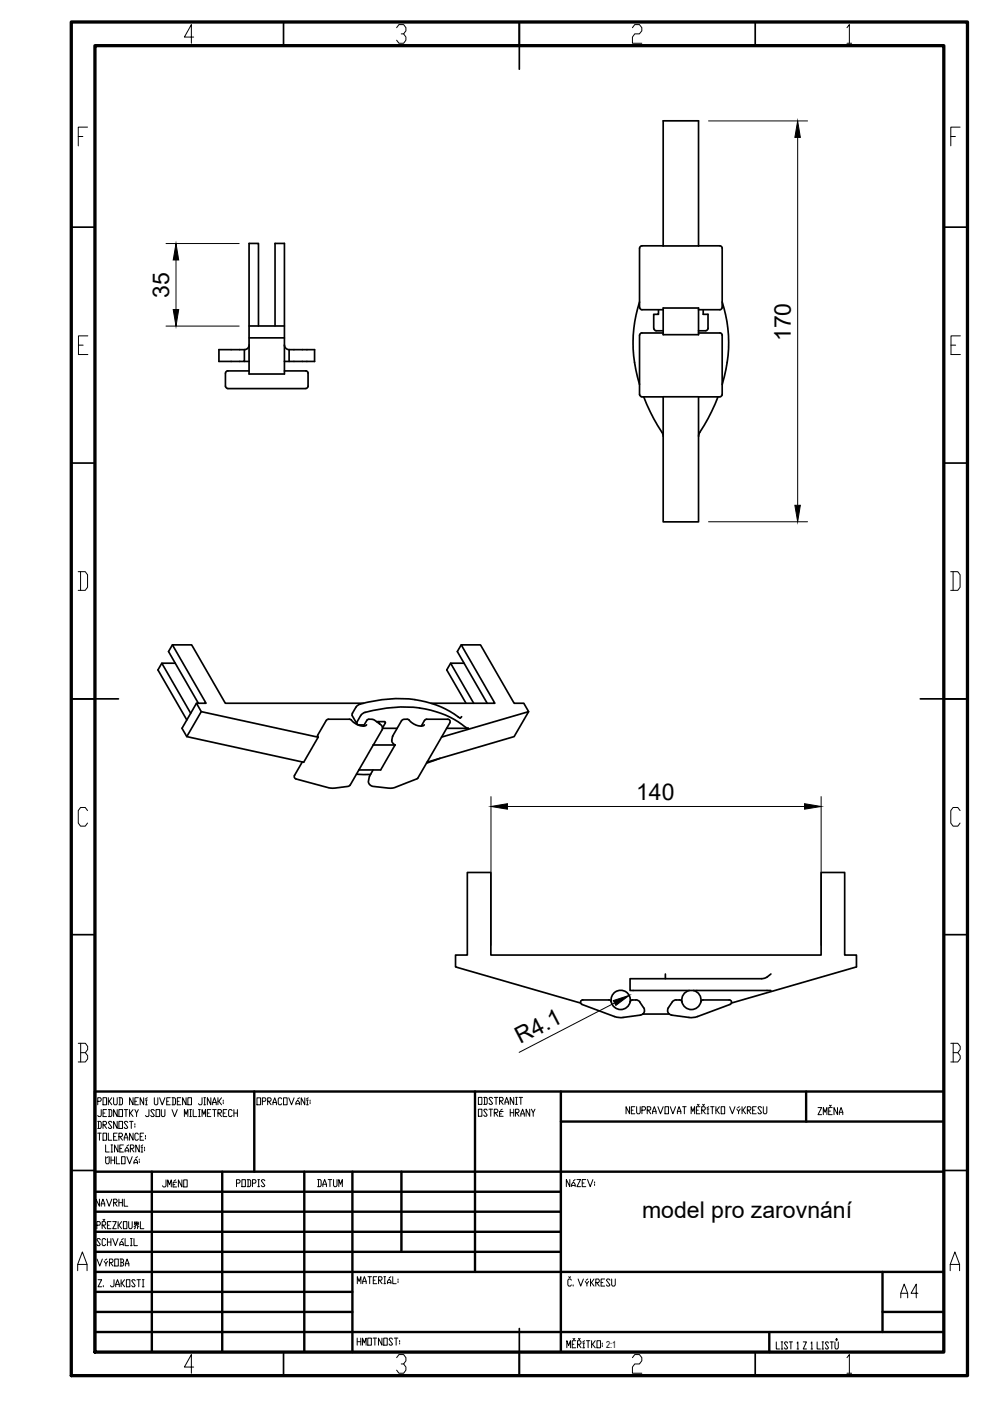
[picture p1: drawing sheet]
<svg xmlns="http://www.w3.org/2000/svg" width="210mm" height="297mm" viewBox="0 0 210 297" stroke-linecap="round" stroke-linejoin="round" font-family="sans-serif">
<defs><g id="words">
<g font-size="4.9">
<text x="35.9" y="63.1" transform="rotate(-90 35.9 63.1)">35</text>
<text x="167.7" y="72.4" transform="rotate(-90 167.7 72.4)">170</text>
<text x="134.9" y="169.5">140</text>
<text x="110.3" y="221.4" transform="rotate(-27 110.3 221.4)">R4.1</text>
<text x="136.1" y="258.2">model pro zarovnání</text>
</g>
<text font-size="2.1" x="128.5" y="285.8">2:1</text>
</g></defs>
<!-- layer: Visible -->
<g fill="none" stroke="#000" stroke-width=".36">
<path d="M140.6 25.6h7.5v26.5h-7.5zM140.6 52.1h-4.5l-.4 .3-.1 12.8M148.1 52.1h4.5l.5 .3v12.8M46.4 74.1h5.4v2.5h-5.4zM48.3 78.6h4.5M48.3 78.6l-.2 .1-.3 .4v2.7l.1 .3 .4 .3h16.5l.3-.1 .2-.4v-2.8v-.2l-.5-.3M51.8 76.6h1M52.8 69.1h7.5M52.8 71.6h7.5M52.8 73.1a1.01 1.01 0 0 1-1 1M54.8 69.1v-17.5h-2v27.7h7.5v-27.7h-2v17.5M60.3 73.1a1.01 1.01 0 0 0 1 1"/>
<path d="M60.3 78.6h4.5M60.3 76.6h1M61.3 74.1h5.4v2.5h-5.4zM135.6 64a28.4 28.4 0 0 0 0 17.5M135.6 65.2l.1 .2 .4 .3h4.5M136.1 70.6h4.5M136.1 70.6h-.2l-.3 .5v12.5l.1 .3 .4 .2h16.8l.2-.5v-12.5a.5 .5 0 0 0-.5-.5M138.6 69.6l.1 .3 .4 .2M139.1 70.1h1.5M139.6 65.7v.9h-1v3M140.6 65.3h7.5v5.7h-7.5zM148.1 70.1h1.5"/>
<path d="M148.1 70.6h4.5M149.1 65.7v.9h1v3M150.1 69.6l-.2 .4-.3 .1M153.1 64a28.4 28.4 0 0 1 0 17.5M153.1 65.2l-.2 .4-.3 .1h-4.5M136.5 84.1l2.1 4.7 1.8 2.9M140.4 91.7l.2 .8M140.6 84.1v26.5h7.5v-26.5M148.4 91.7l-.3 .8M152.2 84.1l-2.1 4.7-1.7 2.9M36.6 136.7l-.9 1.4 6.4 11M97.8 136.7l-.8 1.4 6.3 11"/>
<path d="M34.3 140.6l-.8 1.4 6.1 10.6M37.2 140.6h-2.9l6.1 10.6M41.7 149.1l-3.1 5.3 1 1.8 24.8 5.4 3.1-5.3-24.8-5.4-1-1.8h2l-7.1-12.4h4l7.2 12.4h29.3M42.7 150.9l-3.1 5.3M67.4 155.9l.1 .4M69.6 152.5h4.5l1.9 1.2 1.1 .3 .6-.3M69.6 152.5l-.4 .2-1.9 3.2M74.7 151.7l1 1.8M77.1 154l.8-1.4 1-.1 .6 .2 1.5 1.3 .1 .6-1.9 3.3M77.4 151a25.6 25.6 0 0 1 18 1l2.6 1.6a1.77 1.77 0 0 0 1.3 .8h-4.6M77.4 151l-.7 .5-1 1.8 .2 .3 1.3 .1M79.1 158h4.7l-3.1 5.2h-4.6z"/>
<path d="M79.8 153h1.8l.1 .3-.6 1M80.2 153l.3 .5M81.1 154.4h3.1M83.2 156.1l-.1 .9a1.07 1.07 0 0 0 .7 .9M83.3 156l-.1 .1M86.7 152.7l1 .8 1 .4h.8l.5-.2M86.8 152.7l-.4-.2-1.1 .1-2 3.4M88 148.3a21.7 21.7 0 0 1 9.4 3.9h.2l.3-.3M88 148.3a27.8 27.8 0 0 0-12.1 1.2l-1.2 1.7v.5M90.4 152.5h4.5l.4 .1 .1 .5-6.9 11.9-5.3 2.1-4.1-.4-.7-.3-.3-.6 .2-1.2 .8-1.4M90.5 152.5l-.5 .2-.7 1.3M91.4 149.1h13.5l-7.1-12.4h4.1l7.1 12.4h2.1l1 1.8"/>
<path d="M93.6 156.3l18.5-5.4-3.1 5.3-18.4 5.4M95.5 140.6l-.8 1.4 4.1 7.1M98.4 140.6h-2.9l4.9 8.5M64.1 161.6l-1.7 2.9 .1 .5 .2 .1M75.6 164.1l3 .1M76.1 163.2l-1.9 3.3-.5 .2-2.7 .4h-1.2l-7.1-2M93.3 160.8l-2.9 1M123.1 212.7l-26.5-7.7v-2.5h2.5v-17.5h5v17.5h70v-17.5h5v17.5h2.5v2.5l-26.5 7.7M123.6 212h5.5M123.6 212a.5 .5 0 0 0-.5 .4 .5 .5 0 0 0 .3 .6l7.6 2.7h1.1l3.7-.5M129.1 212l.5 .4M129.6 212.4a2.04 2.04 0 0 0 2 1.6 2.04 2.04 0 0 0 2-1.6"/>
<path d="M133.6 212.4a2.04 2.04 0 0 0-2-2.4 2.04 2.04 0 0 0-2 2.4M134.1 212h.7M134.1 212l-.5 .4M134.8 212l.7 .2 1 1.5M136.3 215h5.6M136.5 213.7a1.01 1.01 0 0 1-.7 1.5M141.1 206.5v1M143.4 212h.7M143.4 212l-.7 .2-1 1.5M144.1 212l.5 .4M144.6 212.4a2.04 2.04 0 0 0 2 1.6 2.04 2.04 0 0 0 2-1.6M146.1 210a2.04 2.04 0 0 0-1.5 2.4"/>
<path d="M147 210a2.04 2.04 0 0 1 1.6 2.4M149.1 212h5.5M149.1 212l-.5 .4M154.6 212a.5 .5 0 0 1 .5 .4 .5 .5 0 0 1-.3 .6l-7.6 2.7-.7 .1-4.1-.6a1.01 1.01 0 0 1-.7-1.5M163.4 206.5a2.94 2.94 0 0 1-1.9 1h-27.9v2.5h29.8"/>
</g>
<!-- layer: FD_Dimensions -->
<path d="M150.2 25.6h21M169.1 29.1v78M35.2 51.6h15.5M37.3 55.1v10.5M35.2 69.1h15.5M150.2 110.6h21M104.1 168.9v31.5M107.6 171h63M174.1 168.9v31.5M130.3 212.6l-20.2 10.5" fill="none" stroke="#000" stroke-width=".21"/>
<path d="M169.1 25.6l.6 3.5h-1.2zM37.3 51.6l.6 3.5h-1.2zM36.7 65.6h1.2l-.6 3.5zM168.5 107.1h1.2l-.6 3.5zM104.1 171l3.5-.6v1.2zM170.6 170.4l3.5 .6-3.5 .6zM130 212.1l3.4-1.1-2.8 2.2z" fill="#000" stroke="#000" stroke-width=".21"/>
<!-- layer: TITLEBLOCK -->
<g fill="none" stroke="#000" stroke-width=".51">
<path d="M53.9 231.4v17M100.7 231.4v38.3M118.9 231.4v55.3M118.9 237.8h81.2M170.9 231.4v6.4M200.1 231.4h-180v55.3M20.1 248.4h180M20.1 256.9h98.8M20.1 252.7h98.8M32.2 248.4v38.3M47.1 248.4v38.3M64.5 248.4v38.3"/>
<path d="M74.7 248.4v38.3M85.1 248.4v17M20.1 269.7h180M20.1 265.4h98.8M20.1 261.2h98.8M20.1 278.2h54.6M20.1 273.9h54.6M187.1 278.2h13M187.1 269.7v12.7M20.1 282.4h180M163.1 282.4v4.3"/>
</g>
<path d="M15.1 4.7h190v287h-190zM20.1 9.7h180v277h-180z" fill="none" stroke="#000" stroke-width=".7"/>
<g fill="none" stroke="#000" stroke-width=".36">
<path d="M60.1 4.7v5M110.1 4.7v10M160.1 4.7v5M15.1 48.2h5M200.1 48.2h5M15.1 98.2h5M200.1 98.2h5M15.1 148.2h10M195.1 148.2h10M15.1 198.2h5M200.1 198.2h5M15.1 248.2h5"/>
<path d="M200.1 248.2h5M60.1 286.7v5M110.1 281.7v10M160.1 286.7v5"/>
</g>
<g fill="none" stroke="#000" stroke-width=".21">
<path d="M41.1 7.9h-2l1.5-2.7v4M84.1 5.9l.5-.7h1l.5 .7v.6l-.5 .7h-.5M85.6 7.2l.5 .7v.6l-.5 .7h-1l-.5-.7M134.1 5.9l.5-.7h1l.5 .7v.6l-.5 .7h-1l-.5 .7v1.3h2M179.6 5.9l.5-.7v4M179.6 9.2h1M16.6 28.9h1M18.6 27h-2v3.9M201.6 28.9h1M203.6 27h-2v3.9M16.6 73.2h1M18.6 71.2h-2v4h2"/>
<path d="M201.6 73.2h1M203.6 71.2h-2v4h2M16.6 121.2h1.5l.5 .7v2.6l-.5 .7h-1.5M17.1 121.2v4M201.6 121.2h1.5l.5 .7v2.6l-.5 .7h-1.5M202.1 121.2v4M18.6 171.9l-.5-.7h-1l-.5 .7v2.6l.5 .7h1l.5-.7M203.6 171.9l-.5-.7h-1l-.5 .7v2.6l.5 .7h1l.5-.7M16.6 221.2h1.5l.5 .7v.6l-.5 .7M17.1 223.2h1l.5 .6v.7l-.5 .7h-1.5M17.1 221.2v4M20.7 233.5h.6l.2-.3-.2-.5h-.6v1.5"/>
<path d="M20.7 237.8h.6l.2 .2v1l-.2 .3h-.6M20.9 237.8v1.5M21.5 235.3v1.2l-.2 .2h-.4l-.2-.2M21.8 232.7h.8v1.5h-.8zM21.8 238.5h.6l.2-.3-.2-.4h-.6v1.5M21.8 236h.4M22 238.5l.6 .8M22.6 235.3h-.8v1.4h.8M23 235.3h.5l.2 .2v1l-.2 .2h-.5M23 232.7v1.5M23.2 233.5l.5 .7M23.2 235.3v1.4"/>
<path d="M23.7 232.7l-.5 .8h-.2M23.7 238l-.2-.2h-.3l-.2 .2 .7 1-.2 .3h-.3l-.2-.3M24.1 232.7v1.3l.2 .2h.4l.1-.2v-1.3M24.8 235.3v1.4l-.7-1.4v1.4M24.8 237.8v1.5l-.7-1.5v1.5M25.2 232.7h.6l.2 .3v1l-.2 .2h-.6M25.2 235.3h.8v1.4h-.8zM25.2 237.8h.8v1.5h-.8zM25.4 232.7v1.5M26.3 235.3h.8M26.7 235.3v1.4M27.1 238l-.2-.2h-.4l-.2 .2 .8 1-.2 .3h-.4l-.2-.3"/>
<path d="M27.5 235.3v1.4M27.5 237.8h.7M27.6 236l.6 .7M27.8 237.8v1.5M28.2 232.7v1.5l-.7-1.5v1.5M28.2 235.3l-.6 .7h-.1M28.6 235.3l.4 .7v.7M28.6 233.5h.4M28.6 238.2v.3M28.6 238.7v.3M29.3 232.7h-.7v1.5h.7M29.3 235.3l-.3 .7"/>
<path d="M30.5 232.7v1.5l-.8-1.5v1.5M30.8 233.2h.4M30.8 234.2h.4M31 233.2v1M31.2 232.7l-.4 .3M31.6 235.3v1.2l-.2 .2h-.4l-.2-.2M32.7 232.7v1.3l.2 .2h.4l.2-.2v-1.3M32.7 235.5l-.2-.2h-.3l-.2 .2 .7 1-.2 .2h-.3l-.2-.2M33.1 235.3h.7v1.4h-.7zM33.8 232.7l.6 1.5 .6-1.5M34.2 235.3v1.2l.2 .2h.4l.2-.2v-1.2M35.3 233.5h.4"/>
<path d="M36.1 232.7h-.8v1.5h.8M36.5 232.7h.5l.2 .3v1l-.2 .2h-.5M36.5 235.3l.5 1.4 .6-1.4M36.7 232.7v1.5M37.6 233.5h.4M38.3 232.7h-.7v1.5h.7M39.1 236.7v-1.4l.4 .9 .3-.9v1.4M39.5 232.7v1.5l-.8-1.5v1.5M39.8 232.7h.8v1.5h-.8zM40.2 236.7h.4M40.2 235.3h.4M40.4 235.3v1.4"/>
<path d="M41 235.3v1.4h.7M42.1 236.7h.4M42.1 235.3h.4M42.3 235.3v1.4M42.8 232.7v1.3l-.1 .2h-.4l-.2-.2M42.8 236.7v-1.4l.4 .9 .4-.9v1.4M43.2 234.2h.4M43.2 232.7h.4M43.4 232.7v1.5M44 236h.3M44.7 232.7v1.5l-.7-1.5v1.5M44.7 235.3h-.7v1.4h.7"/>
<path d="M45.1 234.2v-.4l.4-1.1 .3 1.1v.4M45.1 233.8h.7M45.1 235.3h.7M45.5 235.3v1.4M46.2 236h.6l.2-.3-.2-.4h-.6v1.4M46.2 232.7v1.5M46.4 233.5l.6 .7M46.4 236l.6 .7M47 232.7l-.6 .8h-.2M47.3 233.2v.3M47.3 233.8v.2M47.3 236h.4"/>
<path d="M48.1 235.3h-.8v1.4h.8M49.2 235.5l-.2-.2h-.4l-.1 .2v1l.1 .2h.4l.2-.2M49.6 236h.7M49.6 235.3v1.4M50.3 235.3v1.4M54.5 232.8h.7v1.4h-.7zM55.6 233.5h.6l.2-.3-.2-.4h-.6v1.4M56.7 233.5h.6l.2-.3-.2-.4h-.6v1.4M56.9 233.5l.6 .7M57.9 234.2v-.4l.4-1 .3 1v.4M57.9 233.8h.7M59.7 233l-.1-.2h-.4l-.2 .2v1l.2 .2h.4l.1-.2"/>
<path d="M60.1 232.8h.8v1.4h-.8zM61.2 232.8l.6 1.4 .6-1.4M62.7 234.2v-.4l.4-.6 .4 .6v.4M62.7 234h.8M63.5 232.8l-.4 .2M64.6 232.8v1.4l-.7-1.4v1.4M65 233.2h.4M65 234.2h.4M65.2 233.2v1M65.4 232.8l-.4 .2M65.7 233.2v.3M65.7 233.8v.2"/>
<path d="M101.4 232.7h.8v1.5h-.8zM101.4 235.2h.8v1.5h-.8zM102.6 232.7h.5l.2 .2v1l-.2 .3h-.5M102.7 232.7v1.5M103.3 235.4l-.2-.2h-.4l-.1 .2 .7 1-.2 .3h-.4l-.1-.3M103.7 235.2h.7M104.1 235.2v1.5M104.4 232.9l-.2-.2h-.3l-.2 .2 .7 1-.2 .3h-.3l-.2-.3M104.8 235.9h.6l.2-.2-.2-.5h-.6v1.5M104.8 232.7h.8M105 235.9l.6 .8M105.2 232.7v1.5"/>
<path d="M105.9 233.4h.6l.2-.2-.2-.5h-.6v1.5M105.9 236.2h.4M106.1 233.4l.6 .8M106.5 235.2l-.4 .2M106.7 235.7h-.8v1h.8M107.1 234.2v-.5l.3-1 .4 1v.5M107.1 233.7h.7M108.2 235.2v1.5M108.2 235.9h.7M108.9 232.7v1.5l-.7-1.5v1.5M108.9 235.2v1.5M109.3 235.9h.6l.1-.2-.1-.5h-.6v1.5"/>
<path d="M109.3 232.7h.4M109.3 234.2h.4M109.5 232.7v1.5M109.5 235.9l.5 .8M110 232.7h.8M110.4 236.7v-.5l.4-1 .4 1v.5M110.4 236.2h.8M110.4 232.7v1.5M112.3 235.2v1.5l-.8-1.5v1.5M112.7 235.2l.4 .7v.8M113.4 235.2l-.3 .7M133.5 234.6v1.5l-.8-1.5v1.5"/>
<path d="M133.9 235.4h.3M134.6 234.6h-.7v1.5h.7M135 234.6v1.3l.2 .2h.4l.1-.2v-1.3M136.1 235.4h.6l.2-.3-.2-.5h-.6v1.5M137.2 235.4h.6l.2-.3-.2-.5h-.6v1.5M137.4 235.4l.6 .7M138.4 236.1v-.5l.3-1 .4 1v.5M138.4 235.6h.7M139.5 234.6l.5 1.5 .6-1.5M141 234.6h.7v1.5h-.7zM142.1 234.6l.6 1.5 .5-1.5M143.6 236.1v-.5l.4-1 .4 1v.5"/>
<path d="M143.6 235.6h.8M144.7 234.6h.8M145.1 234.6v1.5M146.5 236.1v-1.5l.4 1 .4-1v1.5M147.7 235.4h.3M147.8 234.1l.2 .3 .2-.3M148.4 234.6h-.7v1.5h.7M148.8 235.4h.6l.1-.3-.1-.5h-.6v1.5M149 234.1l.2 .3 .2-.3M149 235.4l.5 .7M149.9 236.1h.4M149.9 235.1h.4"/>
<path d="M150.1 235.1v1M150.3 234.6l-.4 .3M150.7 234.6h.7M151 234.6v1.5M151.8 234.6v1.5M152 235.4l.5 .7M152.5 234.6l-.5 .8h-.2M152.9 234.6h.7v1.5h-.7zM154.7 234.6l.6 1.5 .5-1.5M156.2 235.1l.4 .5v.5M156.8 234.6l-.4 .3M157 235.1l-.4 .5"/>
<path d="M157.3 234.6v1.5M157.5 235.4l.6 .7M158.1 234.6l-.6 .8h-.2M158.5 235.4h.5l.2-.3-.2-.5h-.5v1.5M158.6 235.4l.6 .7M159.6 235.4h.4M160.3 234.6h-.7v1.5h.7M161.5 234.9l-.2-.3h-.4l-.2 .3 .8 1-.2 .2h-.4l-.2-.2M161.8 234.6v1.3l.2 .2h.4l.2-.2v-1.3M173.4 234.8h.8l-.8 1.5h.8M174.6 236.3v-1.5l.3 1 .4-1v1.5M175.7 235.6h.4"/>
<path d="M175.9 234.3l.2 .3 .2-.3M176.4 234.8h-.7v1.5h.7M177.6 234.8v1.5l-.8-1.5v1.5M177.9 236.3v-.5l.4-1 .4 1v.5M177.9 235.8h.8M201.6 221.2h1.5l.5 .7v.6l-.5 .7M202.1 223.2h1l.5 .6v.7l-.5 .7h-1.5M202.1 221.2v4M20.5 259.8h.6l.2-.3-.2-.5h-.6v1.5M20.7 240.2h.8M21.1 254.2v1.5l-.8-1.5v1.5M21.1 240.2v1.6"/>
<path d="M21.5 255.7v-.5l.3-1 .4 1v.5M21.5 255.2h.7M21.7 259.8h.5l.2-.3-.2-.5h-.5v1.5M21.8 240.2h.8v1.6h-.8zM21.8 258.5l.2 .3 .2-.3M21.8 259.8l.6 .7M22.4 242.7v1.5h.8M22.4 245.2v1.3l.2 .2h.4l.2-.2v-1.3M22.6 254.2l.5 1.5 .6-1.5M22.8 259.8h.4M23 240.2v1.6h.7M23 245.2l-.4 .3"/>
<path d="M23.5 259h-.7v1.5h.7M23.5 242.7h.4M23.5 244.2h.4M23.5 245.2v1.5M23.5 246h.8M23.7 242.7v1.5M23.9 259h.8l-.8 1.5h.8M24.1 255h.5l.2-.3-.2-.5h-.5v1.5M24.1 241h.4M24.3 245.2v1.5M24.3 255l.5 .7M24.7 245.2v1.5h.7"/>
<path d="M24.8 240.2h-.7v1.6h.7M25 242.7v1.5l-.7-1.5v1.5M25 259v1.5M25.2 241h.6l.2-.3-.2-.5h-.6v1.6M25.2 259.8l.6 .7M25.2 254.2v1.5M25.2 255h.8M25.4 241l.6 .8M25.4 243.5h.4M25.8 245.2h.7v1.5h-.7zM25.8 259l-.6 .8h-.2M26 254.2v1.5"/>
<path d="M26.2 242.7h-.8v1.5h.8M26.2 259h.7v1.5h-.7zM26.3 241.8v-.6l.4-1 .4 1v.6M26.3 254.2v1.5h.8M26.3 241.2h.8M26.5 244.2v-.5l.4-.5 .4 .5v.5M26.5 244h.8M26.9 245.2l.6 1.5 .5-1.5M27.3 259v1.3l.2 .2h.3l.2-.2v-1.3M27.3 242.7l-.4 .3M27.6 243.5h.6l.2-.3-.2-.5h-.6v1.5M27.8 243.5l.6 .7"/>
<path d="M28.2 240.2v1.6l-.7-1.6v1.6M28.4 246.7v-.5l.4-.4 .3 .4v.5M28.4 246.5h.7M28.6 259.1h.7v.6h-.7zM28.6 259.4h.7M28.8 259.8l-.4 .3M28.9 259.1v.6M29.1 259.8l.4 .3M29.1 245.2l-.3 .3M29.3 240.5l-.2-.3h-.3l-.2 .3v1l.2 .3h.3l.2-.3M29.5 242.7v1.5l-.7-1.5v1.5M29.5 245.8v.2"/>
<path d="M29.5 246.2v.3M29.7 241h.4M29.8 259v1.5h.7M29.9 244.2h.4M29.9 243.2h.4M30.1 243.2v1M30.3 242.7l-.4 .3M30.5 240.2h-.8v1.6h.8M30.6 243.2v.3M30.6 243.7v.3M30.8 240.7v.3M30.8 241.2v.3"/>
<path d="M35.2 250.2v1.2l-.2 .3h-.4l-.2-.3M35.6 251.7v-1.5l.3 1 .4-1v1.5M36.7 251.2h.4M37.3 250.2l-.4 .2M37.4 250.7h-.7v1h.7M38.6 250.2v1.5l-.8-1.5v1.5M38.9 250.2h.8v1.5h-.8zM50.1 250.9h.6l.2-.3-.2-.5h-.6v1.5M51.3 250.1h.7v1.5h-.7zM52.4 250.1h.6l.1 .2v1.1l-.1 .2h-.6M52.6 250.1v1.5M53.5 250.9h.6l.2-.3-.2-.5h-.6v1.5"/>
<path d="M54.7 251.6h.3M54.7 250.1h.3M54.8 250.1v1.5M56.2 250.3l-.2-.2h-.4l-.2 .2 .8 1.1-.2 .2h-.4l-.2-.2M67.3 250.1h.6l.2 .2v1l-.2 .3h-.6M67.5 250.1v1.5M68.5 251.6v-.5l.3-1 .4 1v.5M68.5 251.1h.7M69.6 250.1h.7M70 250.1v1.5M70.7 250.1v1.2l.2 .3h.4l.2-.3v-1.2M71.8 251.6v-1.5l.4 1 .4-1v1.5"/>
<path d="M120.8 250.1v1.5l-.7-1.5v1.5M121.2 251.6v-.5l.4-.5 .3 .5v.5M121.2 251.3h.7M121.9 250.1l-.3 .2M122.3 250.1h.8l-.8 1.5h.8M123.4 250.8h.4M124.2 250.1h-.8v1.5h.8M124.6 250.1l.5 1.5 .6-1.5M126.1 250.6v.2M126.1 251.1v.2M16.5 269.4v-1.3l1-2.7 1 2.7v1.3M16.5 268.1h2"/>
<path d="M20.6 266.9l.5 1.5 .6-1.5M20.8 271.3h.7l-.7 1.5h.7M21.3 262.9l-.2-.3h-.4l-.2 .3 .8 .9-.2 .3h-.4l-.2-.3M21.9 272.6v.2M22.1 267.4l.4 .5v.5M22.4 262.9l-.2-.3h-.4l-.1 .3v.9l.1 .3h.4l.2-.3M22.6 266.9l-.3 .3M22.8 262.6v1.5M22.8 263.3h.7M22.8 267.4l-.3 .5M23.2 267.7h.6l.2-.3-.2-.5h-.6v1.5M23.4 267.7l.6 .7"/>
<path d="M23.5 262.6v1.5M23.9 262.6l.6 1.5 .5-1.5M24.2 271.3v1.3l-.2 .2h-.4l-.2-.2M24.3 266.9h.8v1.5h-.8zM24.5 272.8v-.5l.4-1 .4 1v.5M24.5 272.3h.8M25.4 264.1v-.5l.4-.5 .3 .5v.5M25.4 263.8h.7M25.4 266.9h.6l.2 .3-.2 .5M25.6 267.7h.4l.2 .5-.2 .2h-.6M25.6 266.9v1.5M25.7 271.3v1.5"/>
<path d="M25.8 272.1l.6 .7M26.1 262.6l-.3 .3M26.4 271.3l-.6 .8h-.1M26.5 262.6v1.5h.8M26.6 268.4v-.5l.3-1 .4 1v.5M26.6 267.9h.7M26.8 271.3h.7v1.5h-.7zM27.6 262.6h.4M27.6 264.1h.4M27.8 262.6v1.5M28.4 262.6v1.5h.7M28.7 271.6l-.2-.3h-.4l-.2 .3 .8 1-.2 .2h-.4l-.2-.2"/>
<path d="M28.7 260.1l-.2 .4M29 271.3h.8M29.1 260.1v.4M29.4 271.3v1.5M30.2 271.3h.3M30.2 272.8h.3M30.4 271.3v1.5M75.8 272.2v-1.5l.3 1 .4-1v1.5M76.9 272.2v-.5l.4-1 .3 1v.5M76.9 271.7h.7M78 270.7h.8M78.4 270.7v1.5"/>
<path d="M79.1 271.4h.4M79.9 270.7h-.8v1.5h.8M80.3 271.4h.5l.2-.2-.2-.5h-.5v1.5M80.5 271.4l.5 .8M81.4 270.7h.4M81.4 272.2h.4M81.6 270.7v1.5M82.1 272.2v-.5l.4-.5 .4 .5v.5M82.1 271.9h.8M82.9 270.7l-.4 .2M83.3 270.7v1.5h.7M84.4 271.2v.2"/>
<path d="M84.4 271.7v.2M120.6 270.7l.2 .2 .2-.2M121.1 271.4l-.1-.2h-.4l-.2 .2v1l.2 .3h.4l.1-.3M121.5 272.4v.3M122.6 271.2l.5 1.5 .6-1.5M124.1 271.7l.3 .5v.5M124.6 271.2l-.3 .2M124.8 271.7l-.4 .5M125.2 271.2v1.5M125.4 271.9l.5 .8M125.9 271.2l-.5 .7h-.2M126.3 271.9h.6l.2-.2-.2-.5h-.6v1.5"/>
<path d="M126.5 271.9l.6 .8M127.4 271.9h.4M128.2 271.2h-.8v1.5h.8M129.3 271.4l-.2-.2h-.3l-.2 .2 .7 1-.2 .3h-.3l-.2-.3M129.7 271.2v1.2l.2 .3h.4l.2-.3v-1.2M191 275.2v-1l.7-1.9 .7 1.9v1M191 274.2h1.4M194.6 274.2h-1.4l1.1-1.9v2.9M201.5 269.4v-1.3l1-2.7 1 2.7v1.3M201.5 268.1h2M41.1 289.8h-2l1.5-2.6v4M75.7 283.7v1.5"/>
<path d="M75.7 284.5h.8M76.5 283.7v1.5M76.9 285.2v-1.5l.3 1 .4-1v1.5M78 283.7h.7v1.5h-.7zM79.1 283.7h.8M79.5 283.7v1.5M81 283.7v1.5l-.8-1.5v1.5M81.4 283.7h.7v1.5h-.7zM83.2 284l-.2-.3h-.3l-.2 .3 .7 1-.2 .2h-.3l-.2-.2M83.6 283.7h.7M84 283.7v1.5M84.1 287.9l.5-.7h1l.5 .7v.6l-.5 .7h-.5"/>
<path d="M84.7 284.2v.3M84.7 284.7v.3M85.6 289.2l.5 .6v.7l-.5 .7h-1l-.5-.7M120.2 285.8v-1.5l.4 1 .3-1v1.5M121.3 285h.4M121.5 283.8l.2 .2 .2-.2M122.1 284.3h-.8v1.5h.8M122.4 285h.6l.2-.2-.2-.5h-.6v1.5M122.6 283.8l.2 .2 .2-.2M122.6 285l.6 .8M123.6 285.8h.4M123.6 284.8h.4"/>
<path d="M123.8 284.8v1M124 284.3l-.4 .2M124.3 284.3h.8M124.7 284.3v1.5M125.4 284.3v1.5M125.6 285l.6 .8M126.2 284.3l-.6 .7h-.2M126.6 284.3h.7v1.5h-.7zM127.7 284.8v.2M127.7 285.3v.2M134.1 287.9l.5-.7h1l.5 .7v.6l-.5 .7h-1l-.5 .6v1.4h2M164.6 284.5v1.5h.7"/>
<path d="M165.6 284.5h.4M165.6 286h.4M165.8 284.5v1.5M167 284.8l-.2-.3h-.3l-.2 .3 .7 1-.2 .2h-.3l-.2-.2M167.3 284.5h.7M167.7 284.5v1.5M169 284.8l.2-.3v1.5M169 286h.3M170.3 284.5h.7l-.7 1.5h.7M172 284.8l.1-.3v1.5M172 286h.3M173.2 284.5v1.5h.7"/>
<path d="M174.3 284.5h.3M174.3 286h.3M174.5 284.5v1.5M175.7 284.8l-.2-.3h-.3l-.2 .3 .7 1-.2 .2h-.3l-.2-.2M176 284.5h.7M176.4 284.5v1.5M177 284.5v1.3l.2 .2h.3l.2-.2v-1.3M177.4 283.8l.1 .2-.1 .3-.2-.3zM179.6 287.9l.5-.7v4M179.6 291.2h1"/>
</g>
<use href="#words"/>
</svg>
